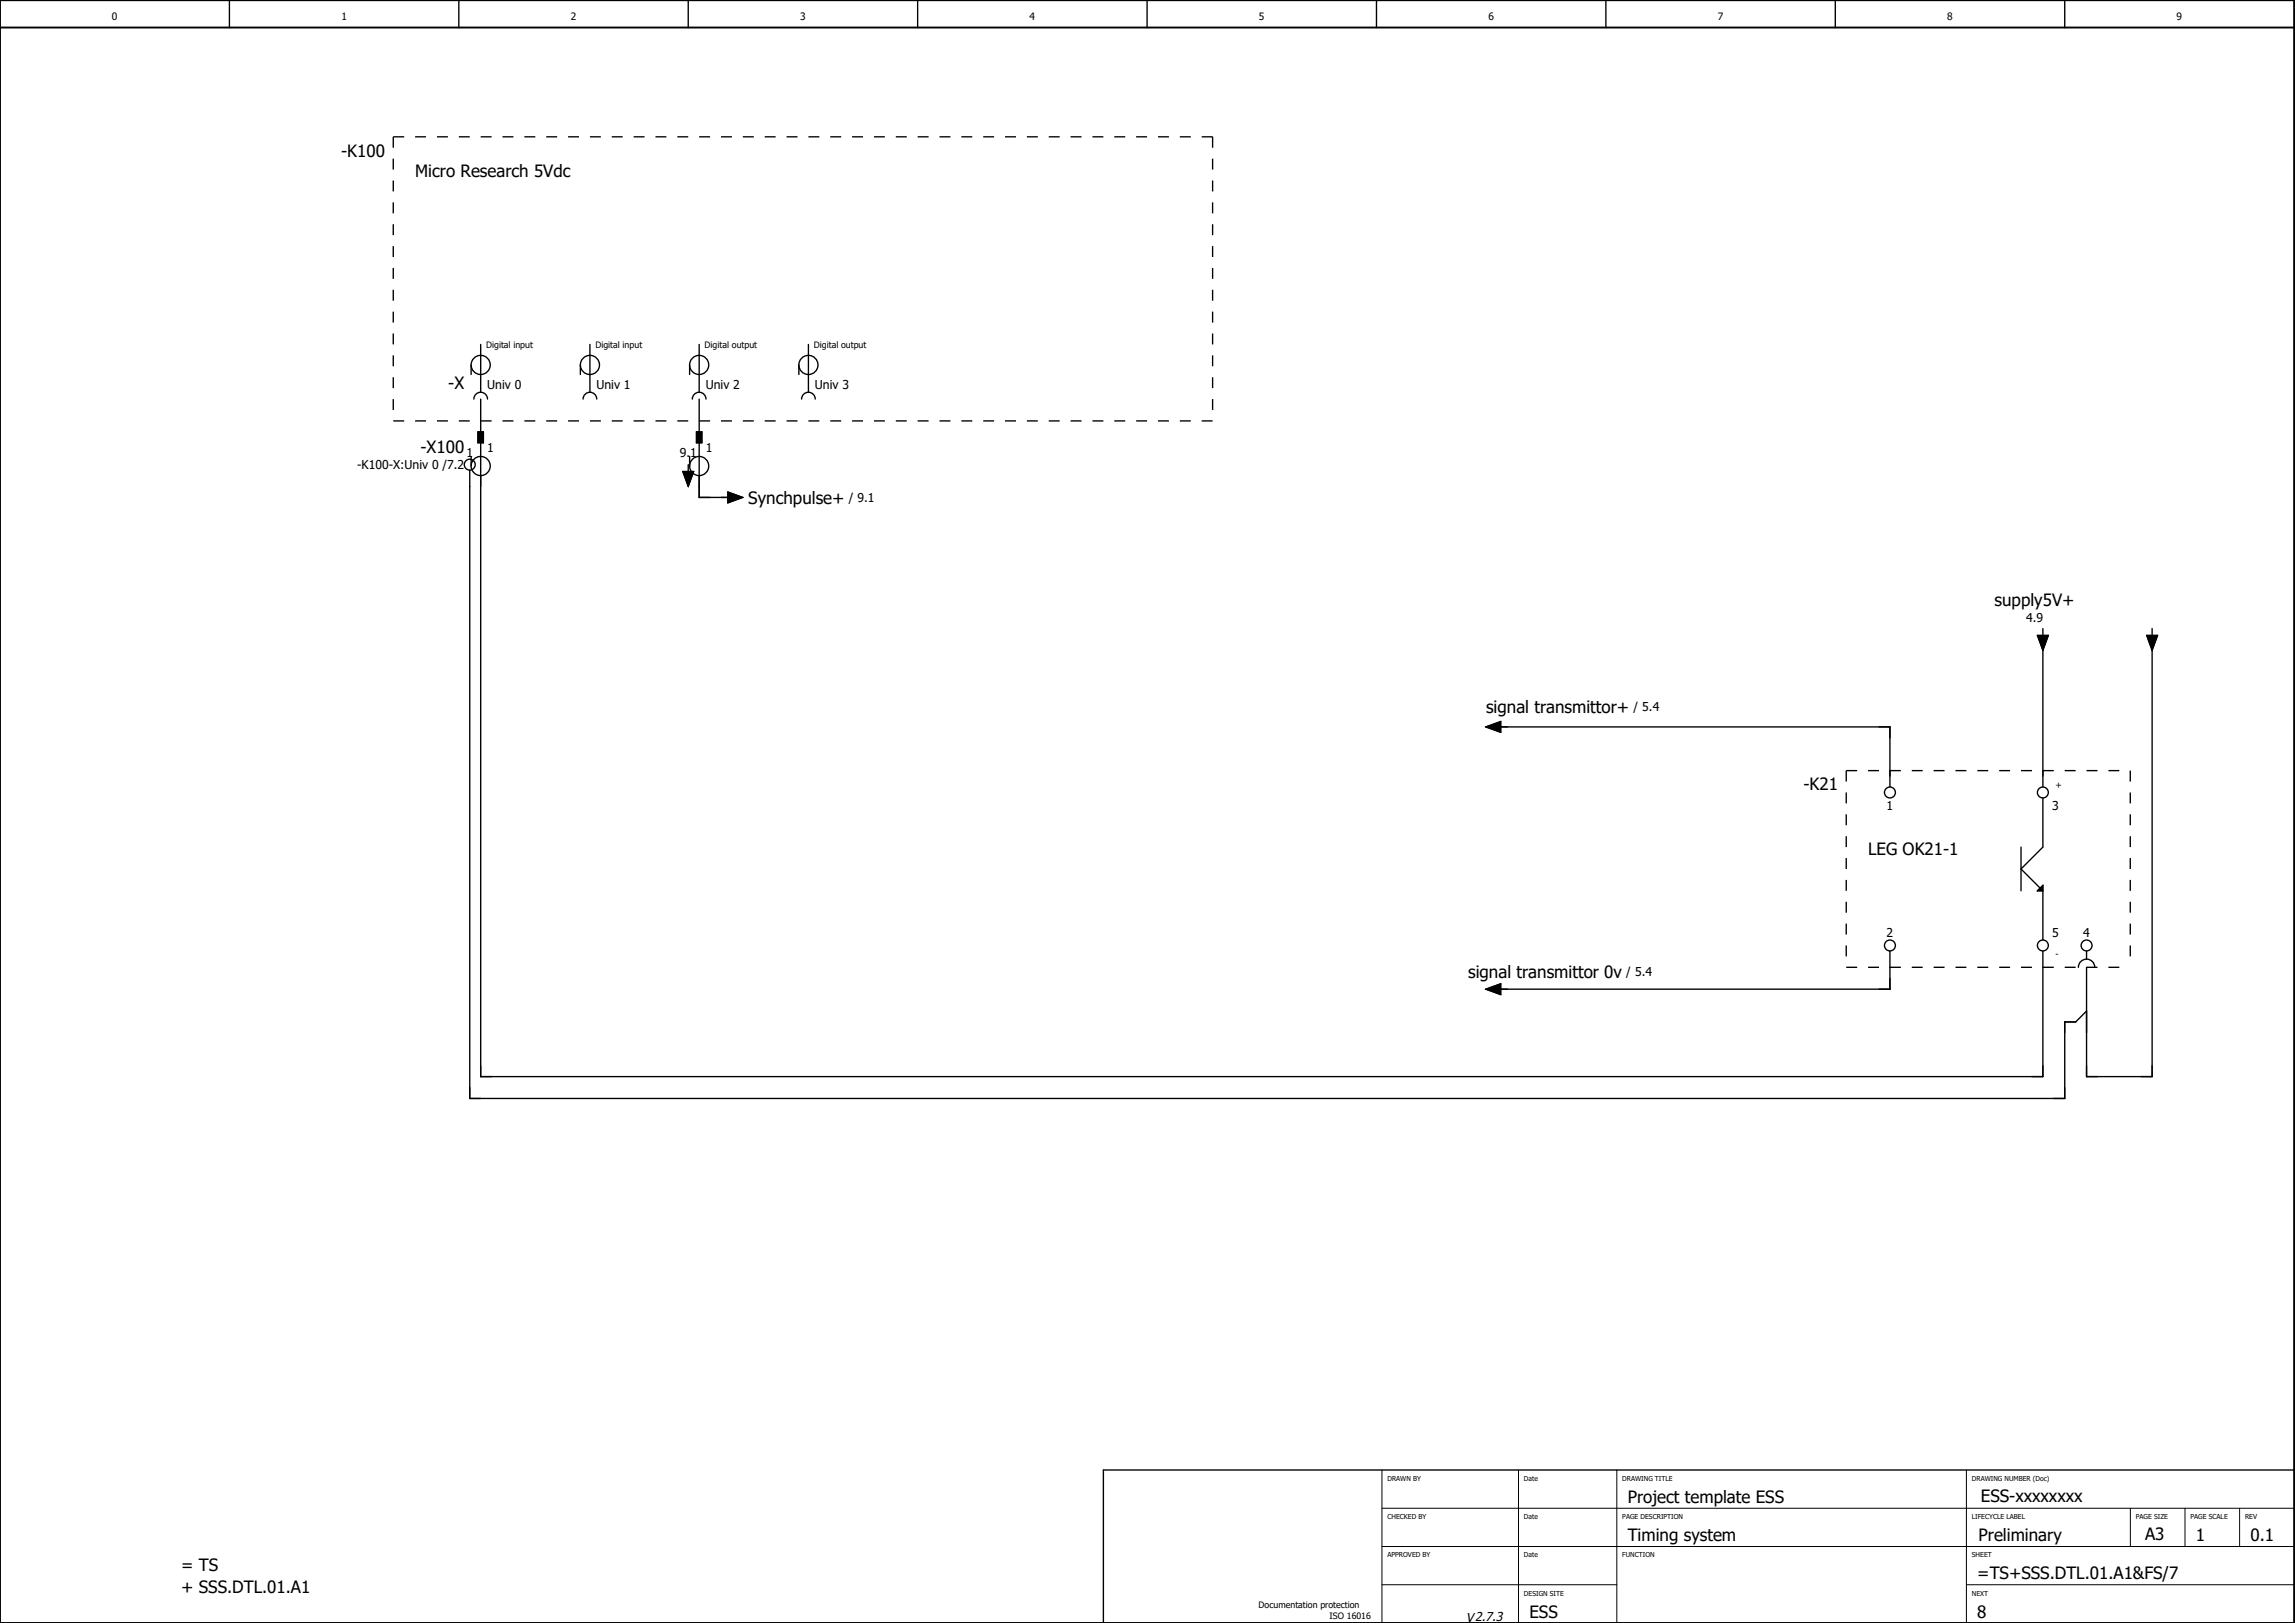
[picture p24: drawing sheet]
<svg xmlns="http://www.w3.org/2000/svg" width="420mm" height="297mm" viewBox="0 0 420 297" stroke-linecap="round" stroke-linejoin="round" font-family="sans-serif">
<defs><g id="words">
<g font-size="3.1">
<text x="62.5" y="28.6">-K100</text>
<text x="76" y="32.4">Micro Research 5Vdc</text>
<text x="82.1" y="71.3">-X</text>
<text x="77" y="82.9">-X100</text>
<text x="137" y="92.3">Synchpulse+</text>
<text x="365.2" y="111">supply5V+</text>
<text x="272.1" y="130.4">signal transmittor+</text>
<text x="330.2" y="144.6">-K21</text>
<text x="342" y="156.4">LEG OK21-1</text>
<text x="268.8" y="179">signal transmittor 0v</text>
<text x="298" y="275">Project template ESS</text>
<text x="362.6" y="274.9">ESS-xxxxxxxx</text>
<text x="392.7" y="281.9">A3</text>
<text x="33.1" y="287.5">= TS</text>
<text x="298" y="282">Timing system</text>
<text x="362.2" y="282">Preliminary</text>
<text x="402" y="282">1</text>
<text x="412" y="282">0.1</text>
<text x="33.1" y="291.5">+ SSS.DTL.01.A1</text>
<text x="362" y="289">=TS+SSS.DTL.01.A1&amp;FS/7</text>
<text x="280" y="296">ESS</text>
<text x="362" y="296">8</text>
</g>
<text font-size="2.3" x="268.4" y="296.8">V2.7.3</text>
<g font-size="2.2">
<text x="89.2" y="71.1">Univ 0</text>
<text x="109.2" y="71.1">Univ 1</text>
<text x="129.2" y="71.1">Univ 2</text>
<text x="149.2" y="71.1">Univ 3</text>
<text x="85.4" y="83.6">1</text>
<text x="89.2" y="82.7">1</text>
<text x="124.4" y="83.6">9.1</text>
<text x="129.2" y="82.7">1</text>
<text x="65.4" y="85.8">-K100-X:Univ 0 /7.2</text>
<text x="155.4" y="91.9">/ 9.1</text>
<text x="370.9" y="113.8">4.9</text>
<text x="299.1" y="130.1">/ 5.4</text>
<text x="345.4" y="148.3">1</text>
<text x="375.7" y="148.3">3</text>
<text x="345.4" y="171.6">2</text>
<text x="375.7" y="171.6">5</text>
<text x="381.4" y="171.6">4</text>
<text x="297.7" y="178.6">/ 5.4</text>
</g>
<g font-size="1.9">
<text x="20.5" y="3.7">0</text>
<text x="62.5" y="3.7">1</text>
<text x="104.5" y="3.7">2</text>
<text x="146.5" y="3.7">3</text>
<text x="188.5" y="3.7">4</text>
<text x="230.5" y="3.7">5</text>
<text x="272.5" y="3.7">6</text>
<text x="314.5" y="3.7">7</text>
<text x="356.5" y="3.7">8</text>
<text x="398.5" y="3.7">9</text>
</g>
<g font-size="1.6">
<text x="89" y="63.7">Digital input</text>
<text x="109" y="63.7">Digital input</text>
<text x="129" y="63.7">Digital output</text>
<text x="149" y="63.7">Digital output</text>
<text x="376.3" y="144.2">+</text>
<text x="376.3" y="175.2">-</text>
<text x="230.4" y="294.3">Documentation protection</text>
<text x="243.4" y="296.3">ISO 16016</text>
</g>
<g font-size="1.2">
<text x="254" y="271">DRAWN BY</text>
<text x="279" y="271">Date</text>
<text x="297" y="271">DRAWING TITLE</text>
<text x="361" y="271">DRAWING NUMBER (Doc)</text>
<text x="254" y="278">CHECKED BY</text>
<text x="279" y="278">Date</text>
<text x="297" y="278">PAGE DESCRIPTION</text>
<text x="361" y="278">LIFECYCLE LABEL</text>
<text x="391" y="278">PAGE SIZE</text>
<text x="401" y="278">PAGE SCALE</text>
<text x="411" y="278">REV</text>
<text x="254" y="285">APPROVED BY</text>
<text x="279" y="285">Date</text>
<text x="297" y="285">FUNCTION</text>
<text x="361" y="285">SHEET</text>
<text x="279" y="292">DESIGN SITE</text>
<text x="361" y="292">NEXT</text>
</g>
</g></defs>
<g fill="none" stroke="#000" stroke-width=".25">
<path d="M42 0v5M84 0v5M126 0v5M168 0v5M210 0v5M252 0v5M294 0v5M336 0v5M378 0v5M86.2 66.8v1.7M86.8 73a1.25 1.25 0 0 1 1.2-1.2 1.25 1.25 0 0 1 1.2 1.2M87.5 79h1v2h-1z"/>
<path d="M88 63v8.8M88 73v6M106.2 66.8v1.7M106.7 73a1.25 1.25 0 0 1 1.3-1.2 1.25 1.25 0 0 1 1.2 1.2M108 63v8.8M126.2 66.8v1.7M126.7 73a1.25 1.25 0 0 1 1.3-1.2 1.25 1.25 0 0 1 1.3 1.2M127.5 79h1v2h-1zM128 63v8.8M128 73v6M146.3 66.8v1.7M146.7 73a1.25 1.25 0 0 1 1.3-1.2 1.25 1.25 0 0 1 1.3 1.2"/>
<path d="M148 63v8.8M86 86v115h292v-14h2l2-2M86.2 83.5v1.8M88 81v116h286v-23M125 86.3h2l-1 2.7zM126 85v1.3M126.2 83.5v1.8M128 81v10h6M133.3 90l2.7 1-2.7 1zM373 116.3h2l-1 2.7zM374 115v1.3M374 118v26"/>
<path d="M393 116.3h2l-1 2.7zM394 118v79h-12v-20M394 115v1.3M272 133l2.8-1v2zM274 133h72v11M370 155v8M374 146v9l-4 4 3.5 3.5M346 174v7h-72M374 163h-1l1-1v10M380.5 177a1.5 1.5 0 0 1 1.5-1.5 1.5 1.5 0 0 1 1.5 1.5M382 174v1.5M272 181l2.8-1v2z"/>
<path d="M420 269h-218v28"/>
<circle cx="88" cy="66.8" r="1.75"/>
<circle cx="108" cy="66.8" r="1.75"/>
<circle cx="128" cy="66.8" r="1.75"/>
<circle cx="148" cy="66.8" r="1.75"/>
<circle cx="86" cy="85" r="1"/>
<circle cx="88" cy="85.3" r="1.75"/>
<circle cx="128" cy="85.3" r="1.75"/>
<circle cx="346" cy="145" r="1"/>
<circle cx="374" cy="145" r="1"/>
<circle cx="346" cy="173" r="1"/>
<circle cx="374" cy="173" r="1"/>
<circle cx="382" cy="173" r="1"/>
</g>
<path d="M0 5h420M0 0h420v297h-420z" fill="none" stroke="#000" stroke-width=".35"/>
<path d="M253 276h167M253 269v28M278 269v28M296 269v28M360 269v28M390 276v7M400 276v7M410 276v7M253 283h167M253 290h43M360 290h60" fill="none" stroke="#000" stroke-width=".18"/>
<path d="M87.5 79h1v2h-1zM125 86.3h2l-1 2.7zM127.5 79h1v2h-1zM133.3 90l2.7 1-2.7 1zM373 116.3h2l-1 2.7zM393 116.3h2l-1 2.7zM272 133l2.8-1v2zM373 163l1-1v1zM272 181l2.8-1v2z" fill="#000" stroke="#000" stroke-width=".18"/>
<path d="M72 25h150M72 25v52M222 25v52M72 77h150M338 141h52M338 141v36M390 141v36M338 177h52" fill="none" stroke="#000" stroke-width=".25" stroke-dasharray="2 2" stroke-linecap="butt"/>
<use href="#words"/>
</svg>
